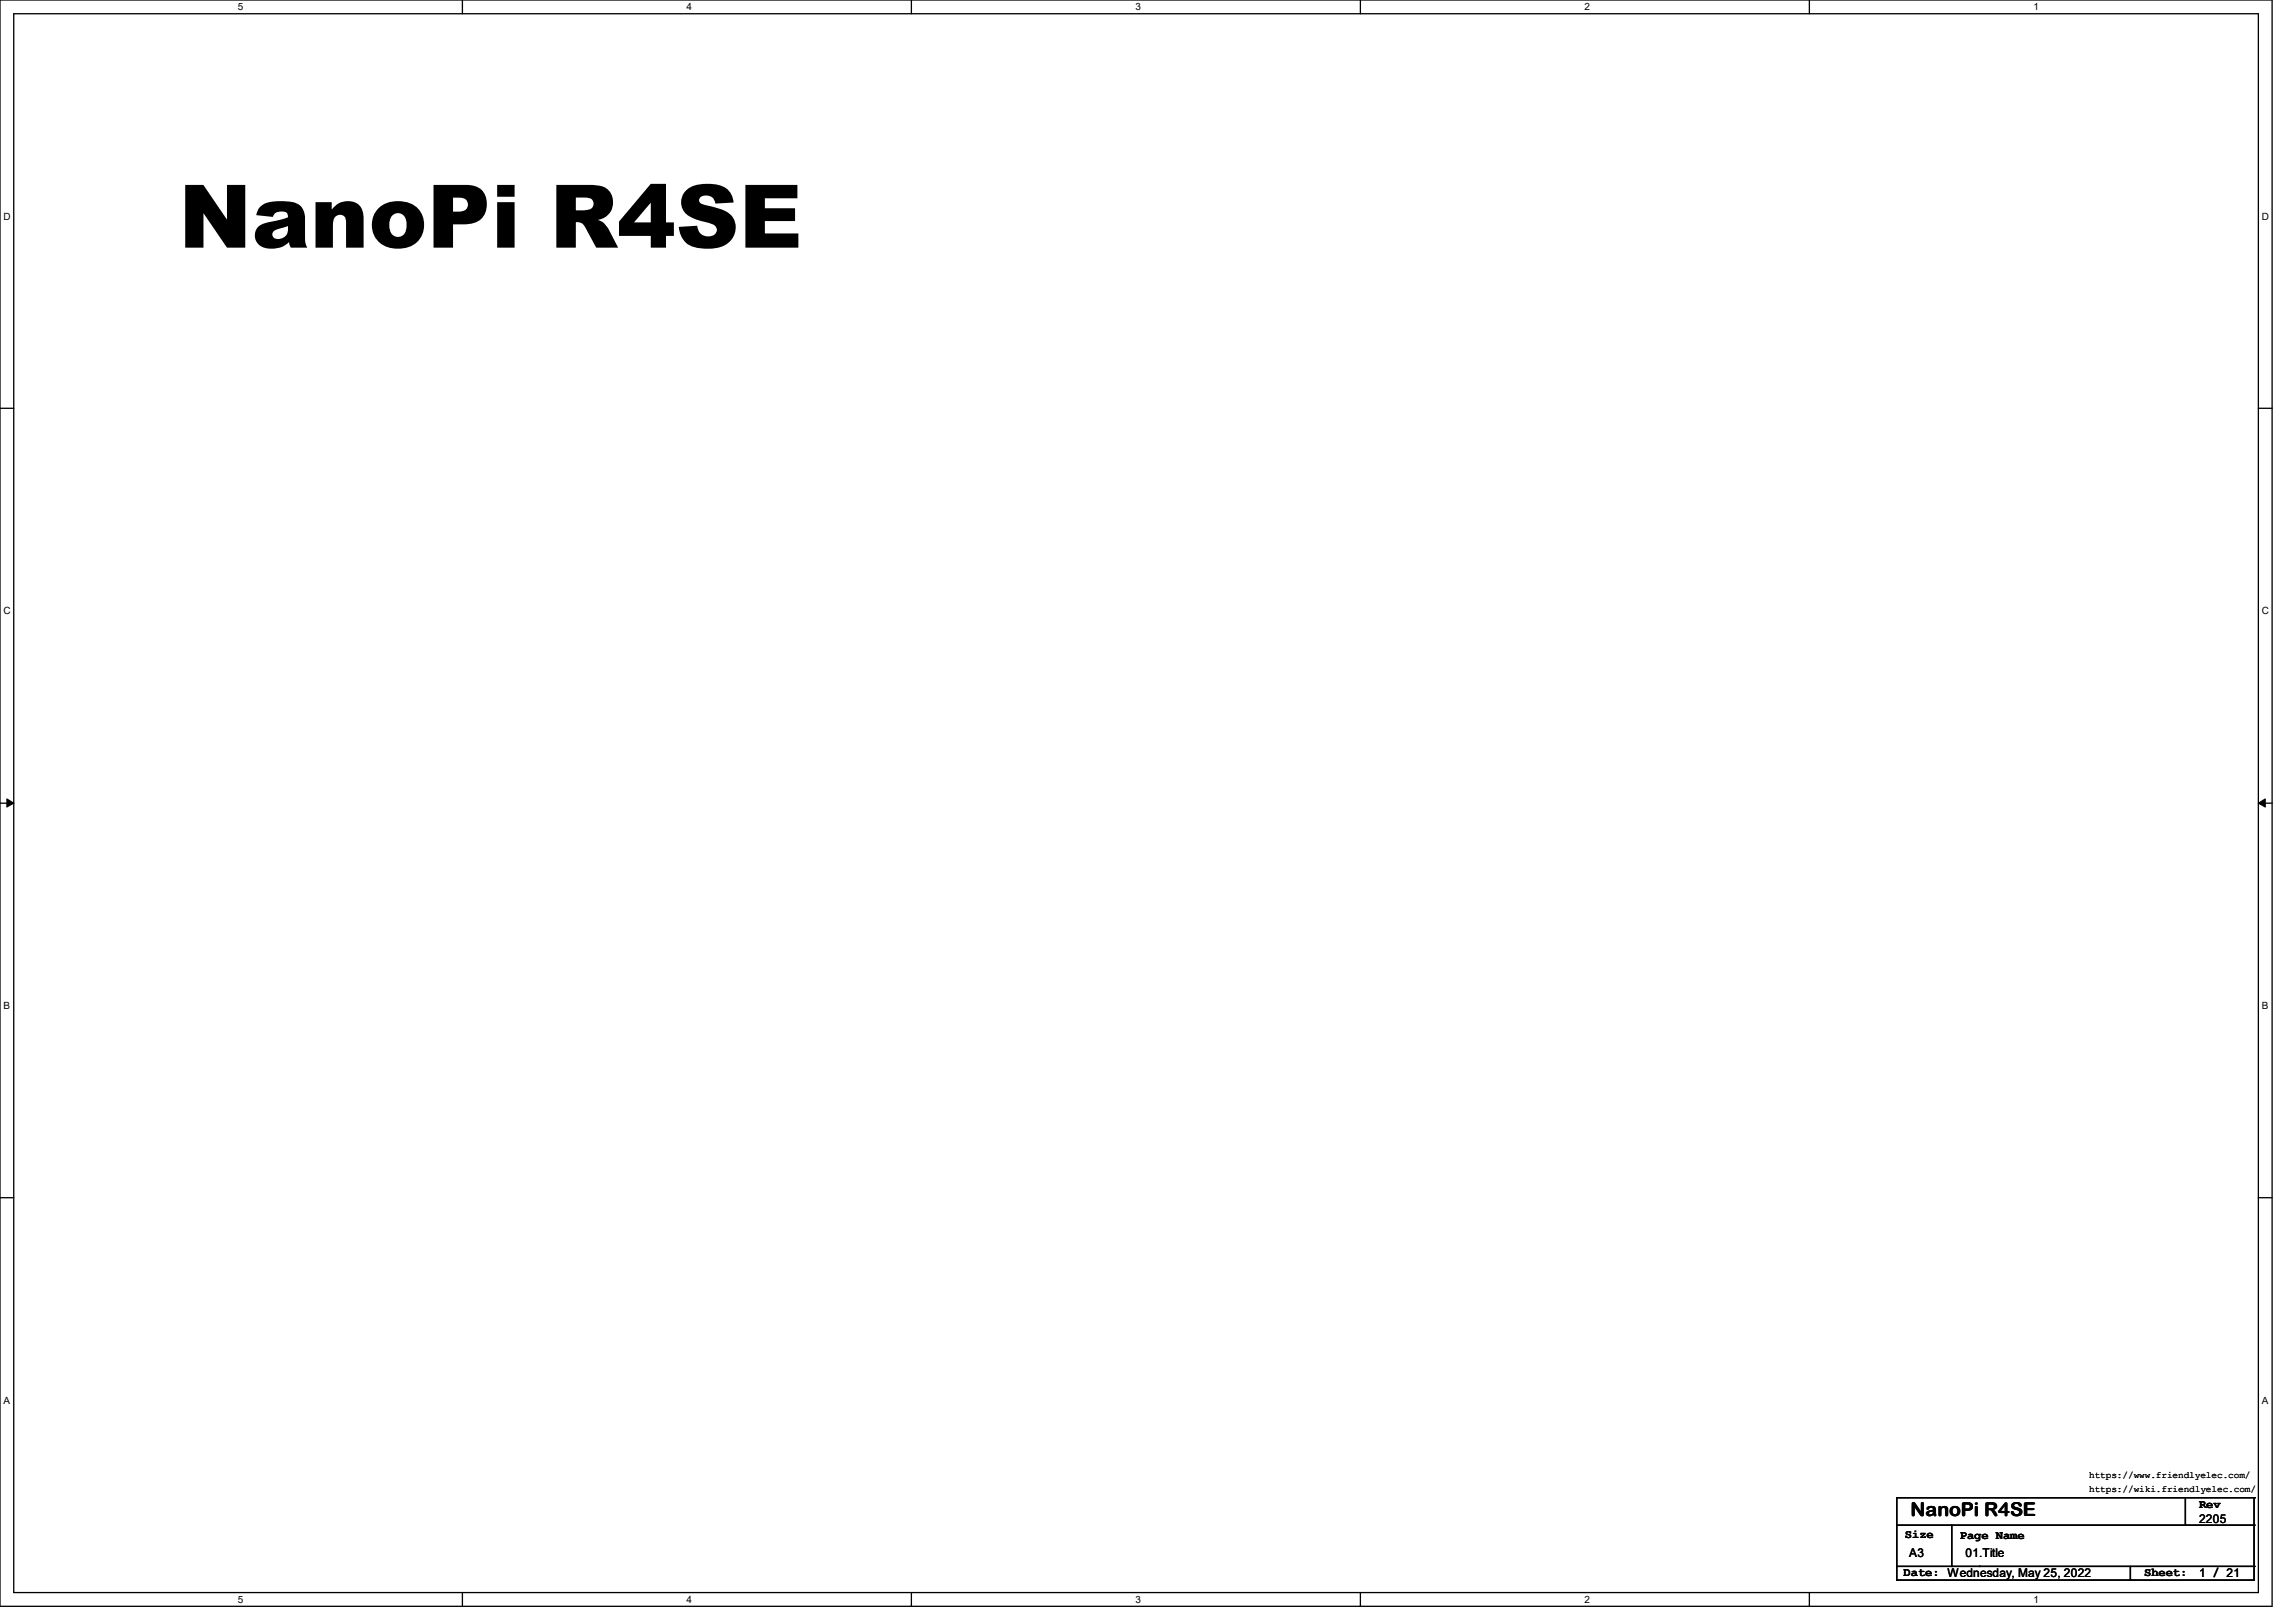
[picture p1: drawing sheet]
<svg xmlns="http://www.w3.org/2000/svg" width="297mm" height="210mm" viewBox="0 0 297 210" stroke-linecap="round" stroke-linejoin="round" font-family="sans-serif">
<defs><g id="words">
<text font-size="11.3" x="23.1" y="32">NanoPi R4SE</text>
<text font-size="2.5" x="247.1" y="196.1">NanoPi R4SE</text>
<g font-size="1.6">
<text x="284.5" y="197">2205</text>
<text x="284.5" y="195.1">Rev</text>
<text x="246.3" y="204">Date: Wednesday, May 25, 2022</text>
<text x="246.4" y="199">Size</text>
<text x="247" y="201.5">A3</text>
<text x="253.5" y="199.2">Page Name</text>
<text x="254.3" y="201.5">01.Title</text>
<text x="277.4" y="204">Sheet:</text>
<text x="284.5" y="204.1">1 / 21</text>
</g>
<g font-size="1.3">
<text x="30.8" y="1.3">5</text>
<text x="88.8" y="1.3">4</text>
<text x="146.9" y="1.3">3</text>
<text x="205" y="1.3">2</text>
<text x="263.1" y="1.3">1</text>
<text x=".5" y="28.4">D</text>
<text x="292.6" y="28.4">D</text>
<text x=".5" y="79.5">C</text>
<text x="292.6" y="79.5">C</text>
<text x=".5" y="130.6">B</text>
<text x="292.6" y="130.6">B</text>
<text x=".5" y="181.7">A</text>
<text x="292.6" y="181.7">A</text>
<text x="30.8" y="207.4">5</text>
<text x="88.8" y="207.4">4</text>
<text x="146.9" y="207.4">3</text>
<text x="205" y="207.4">2</text>
<text x="263.1" y="207.4">1</text>
</g>
<g font-size="1.2">
<text x="270.3" y="191.3">https://www.friendlyelec.com/</text>
<text x="270.3" y="193">https://wiki.friendlyelec.com/</text>
</g>
</g></defs>
<path d="M0 0h293.9v207.9h-293.9zM1.8 1.8h290.3v204.3h-290.3z" fill="none" stroke="#000" stroke-width=".17"/>
<g fill="#fff">
<path d="M30.8 .2h.7v1.4h-.7z"/>
<path d="M30.8 206.2h.7v1.4h-.7z"/>
</g>
<path d="M59.8 0v1.8M59.8 206.1v1.8" fill="none" stroke="#000" stroke-width=".17"/>
<g fill="#fff">
<path d="M88.8 .2h.7v1.4h-.7z"/>
<path d="M88.8 206.2h.7v1.4h-.7z"/>
</g>
<path d="M117.9 0v1.8M117.9 206.1v1.8" fill="none" stroke="#000" stroke-width=".17"/>
<g fill="#fff">
<path d="M146.9 .2h.7v1.4h-.7z"/>
<path d="M146.9 206.2h.7v1.4h-.7z"/>
</g>
<path d="M176 0v1.8M176 206.1v1.8" fill="none" stroke="#000" stroke-width=".17"/>
<g fill="#fff">
<path d="M205 .2h.7v1.4h-.7z"/>
<path d="M205 206.2h.7v1.4h-.7z"/>
</g>
<path d="M234.1 0v1.8M234.1 206.1v1.8" fill="none" stroke="#000" stroke-width=".17"/>
<g fill="#fff">
<path d="M263.1 .2h.6v1.4h-.6z"/>
<path d="M263.1 206.2h.6v1.4h-.6z"/>
<path d="M.5 27.3h.9v1.4h-.9z"/>
<path d="M292.6 27.3h.9v1.4h-.9z"/>
<path d="M.5 78.4h.9v1.4h-.9z"/>
<path d="M292.6 78.4h.9v1.4h-.9z"/>
</g>
<path d="M0 52.8h1.8M292.1 52.8h1.8" fill="none" stroke="#000" stroke-width=".17"/>
<g fill="#fff">
<path d="M.5 129.5h.8v1.4h-.8z"/>
<path d="M292.6 129.5h.8v1.4h-.8z"/>
</g>
<path d="M0 103.9h1.8M292.1 103.9h1.8" fill="none" stroke="#000" stroke-width=".17"/>
<path d="M.9 103.4l.9 .5-.9 .5zM292.1 103.9l.9-.5v1z" fill="#000" stroke="#000" stroke-width=".13"/>
<g fill="#fff">
<path d="M.5 180.5h.8v1.4h-.8z"/>
<path d="M292.6 180.5h.8v1.4h-.8z"/>
</g>
<g fill="none" stroke="#000" stroke-width=".17">
<path d="M0 155h1.8M292.1 155h1.8M245.4 193.8h.1M245.4 197.4h46.2M245.4 193.8v10.7M245.4 193.8h46.2M252.5 197.4v5.3M282.7 197.4h.1M282.7 193.8v3.6M291.6 197.4h.1M291.6 193.8h.1M291.6 193.8v10.7h-46.2"/>
<path d="M245.4 204.5h.1M245.4 202.7h46.2M252.5 202.7h.1M256 202.7h.1M275.6 204.5h.1M275.6 202.7v1.8M291.6 202.7h.1"/>
</g>
<use href="#words"/>
</svg>
